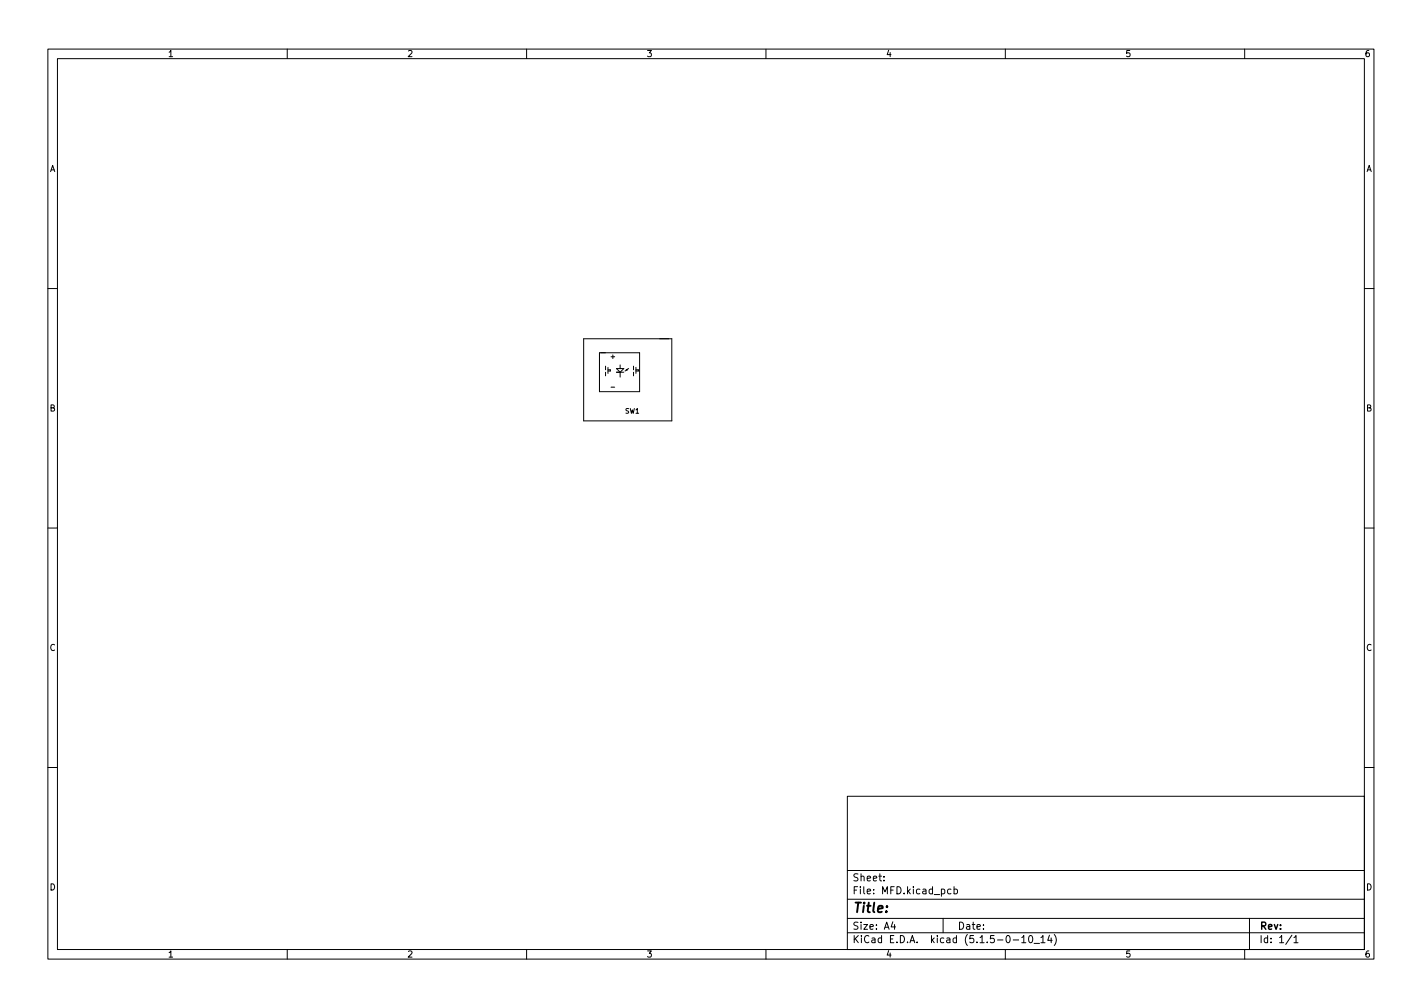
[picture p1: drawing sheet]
<svg xmlns="http://www.w3.org/2000/svg" width="297mm" height="210mm" viewBox="0 0 297 210" stroke-linecap="round" stroke-linejoin="round" font-family="sans-serif">
<defs><g id="words">
<text font-size="2.8" x="178" y="190.6">Title:</text>
<g font-size="2.1">
<text x="178" y="184">Sheet:</text>
<text x="178" y="186.7">File: MFD.kicad_pcb</text>
<text x="178" y="196.9">KiCad E.D.A. kicad (5.1.5-0-10_14)</text>
<text x="178" y="194.1">Size: A4</text>
<text x="200" y="194.1">Date:</text>
<text x="263" y="194.1">Rev:</text>
<text x="263" y="196.9">Id: 1/1</text>
</g>
<g font-size="1.8">
<text x="35" y="11.9">1</text>
<text x="85" y="11.9">2</text>
<text x="135" y="11.9">3</text>
<text x="185" y="11.9">4</text>
<text x="235" y="11.9">5</text>
<text x="285" y="11.9">6</text>
<text x="10.3" y="35.9">A</text>
<text x="285.3" y="35.9">A</text>
<text x="10.3" y="85.9">B</text>
<text x="285.3" y="85.9">B</text>
<text x="10.3" y="135.9">C</text>
<text x="285.3" y="135.9">C</text>
<text x="10.3" y="185.9">D</text>
<text x="285.3" y="185.9">D</text>
<text x="35" y="199.9">1</text>
<text x="85" y="199.9">2</text>
<text x="135" y="199.9">3</text>
<text x="185" y="199.9">4</text>
<text x="235" y="199.9">5</text>
<text x="285" y="199.9">6</text>
</g>
<g font-size="1.4">
<text x="127.6" y="74.9">+</text>
<text x="127.8" y="81.3">-</text>
<text x="130.6" y="86.3">SW1</text>
</g>
</g></defs>
<g fill="none" stroke="#000" stroke-width=".21">
<path d="M10 10.2h277v190.1h-277zM12 12.2h273v186.1h-273zM60 10.2v2M110 10.2v2M160 10.2v2M210 10.2v2M260 10.2v2M10 60.2h2M121.9 70.7h18.4v17.2h-18.4zM125.2 73.7h8.4v8.1h-8.4zM126.5 76.4v.8M126.5 77.7v.8"/>
<path d="M127 77.2h.5v.3h-.5M127 76.7v1.3M128.8 77.7h1.5M128.8 77h1.5l-.8 .7zM129.5 76.2v.8M129.5 77.7v1M131.3 77l-.7 .5M132.3 76.4v.8M132.3 77.7v.8M132.8 77.2h.5v.3h-.5M132.8 76.7v1.3M285 60.2h2"/>
<path d="M10 110.2h2M285 110.2h2M10 160.2h2M177 166.3h108v32h-108zM285 160.2h2M60 198.3v2M110 198.3v2M160 198.3v2M177 194.8h108M177 191.8h108M177 187.8h108M177 181.8h108"/>
<path d="M184.6 183.8v.1M184.6 183v.1M186.5 192.5l-.4 1h1M186.9 193v1M197 191.8v3M198.6 185.7l-.4-.1-.3 .3 .2 .7h.5M199.3 185.7l.4-.1 .3 .3-.1 .7h-.6M199.3 185.1v1.5M210 198.3v2M211.6 196.3h1.2M213.4 195.8l.5-.5v1.5M213.4 196.8h.9"/>
<path d="M215 195.5l.2-.2a.8 .8 0 0 1 .5 .8 .8 .8 0 0 1-.5 .7l-.2-.1-.1-.4zM216 197h1.1M217.4 195.8l.5-.5v1.5M217.4 196.8h.9M219.2 195.3l-.3 1h.9M219.6 195.8v1M220.2 195.1a1.72 1.72 0 0 1 0 2.3M260 198.3v2M261 191.8v6.5M269.9 195.3l-1.3 1.9M270.3 195.8l.4-.5v1.5M270.3 196.8h.8"/>
</g>
<use href="#words"/>
</svg>
